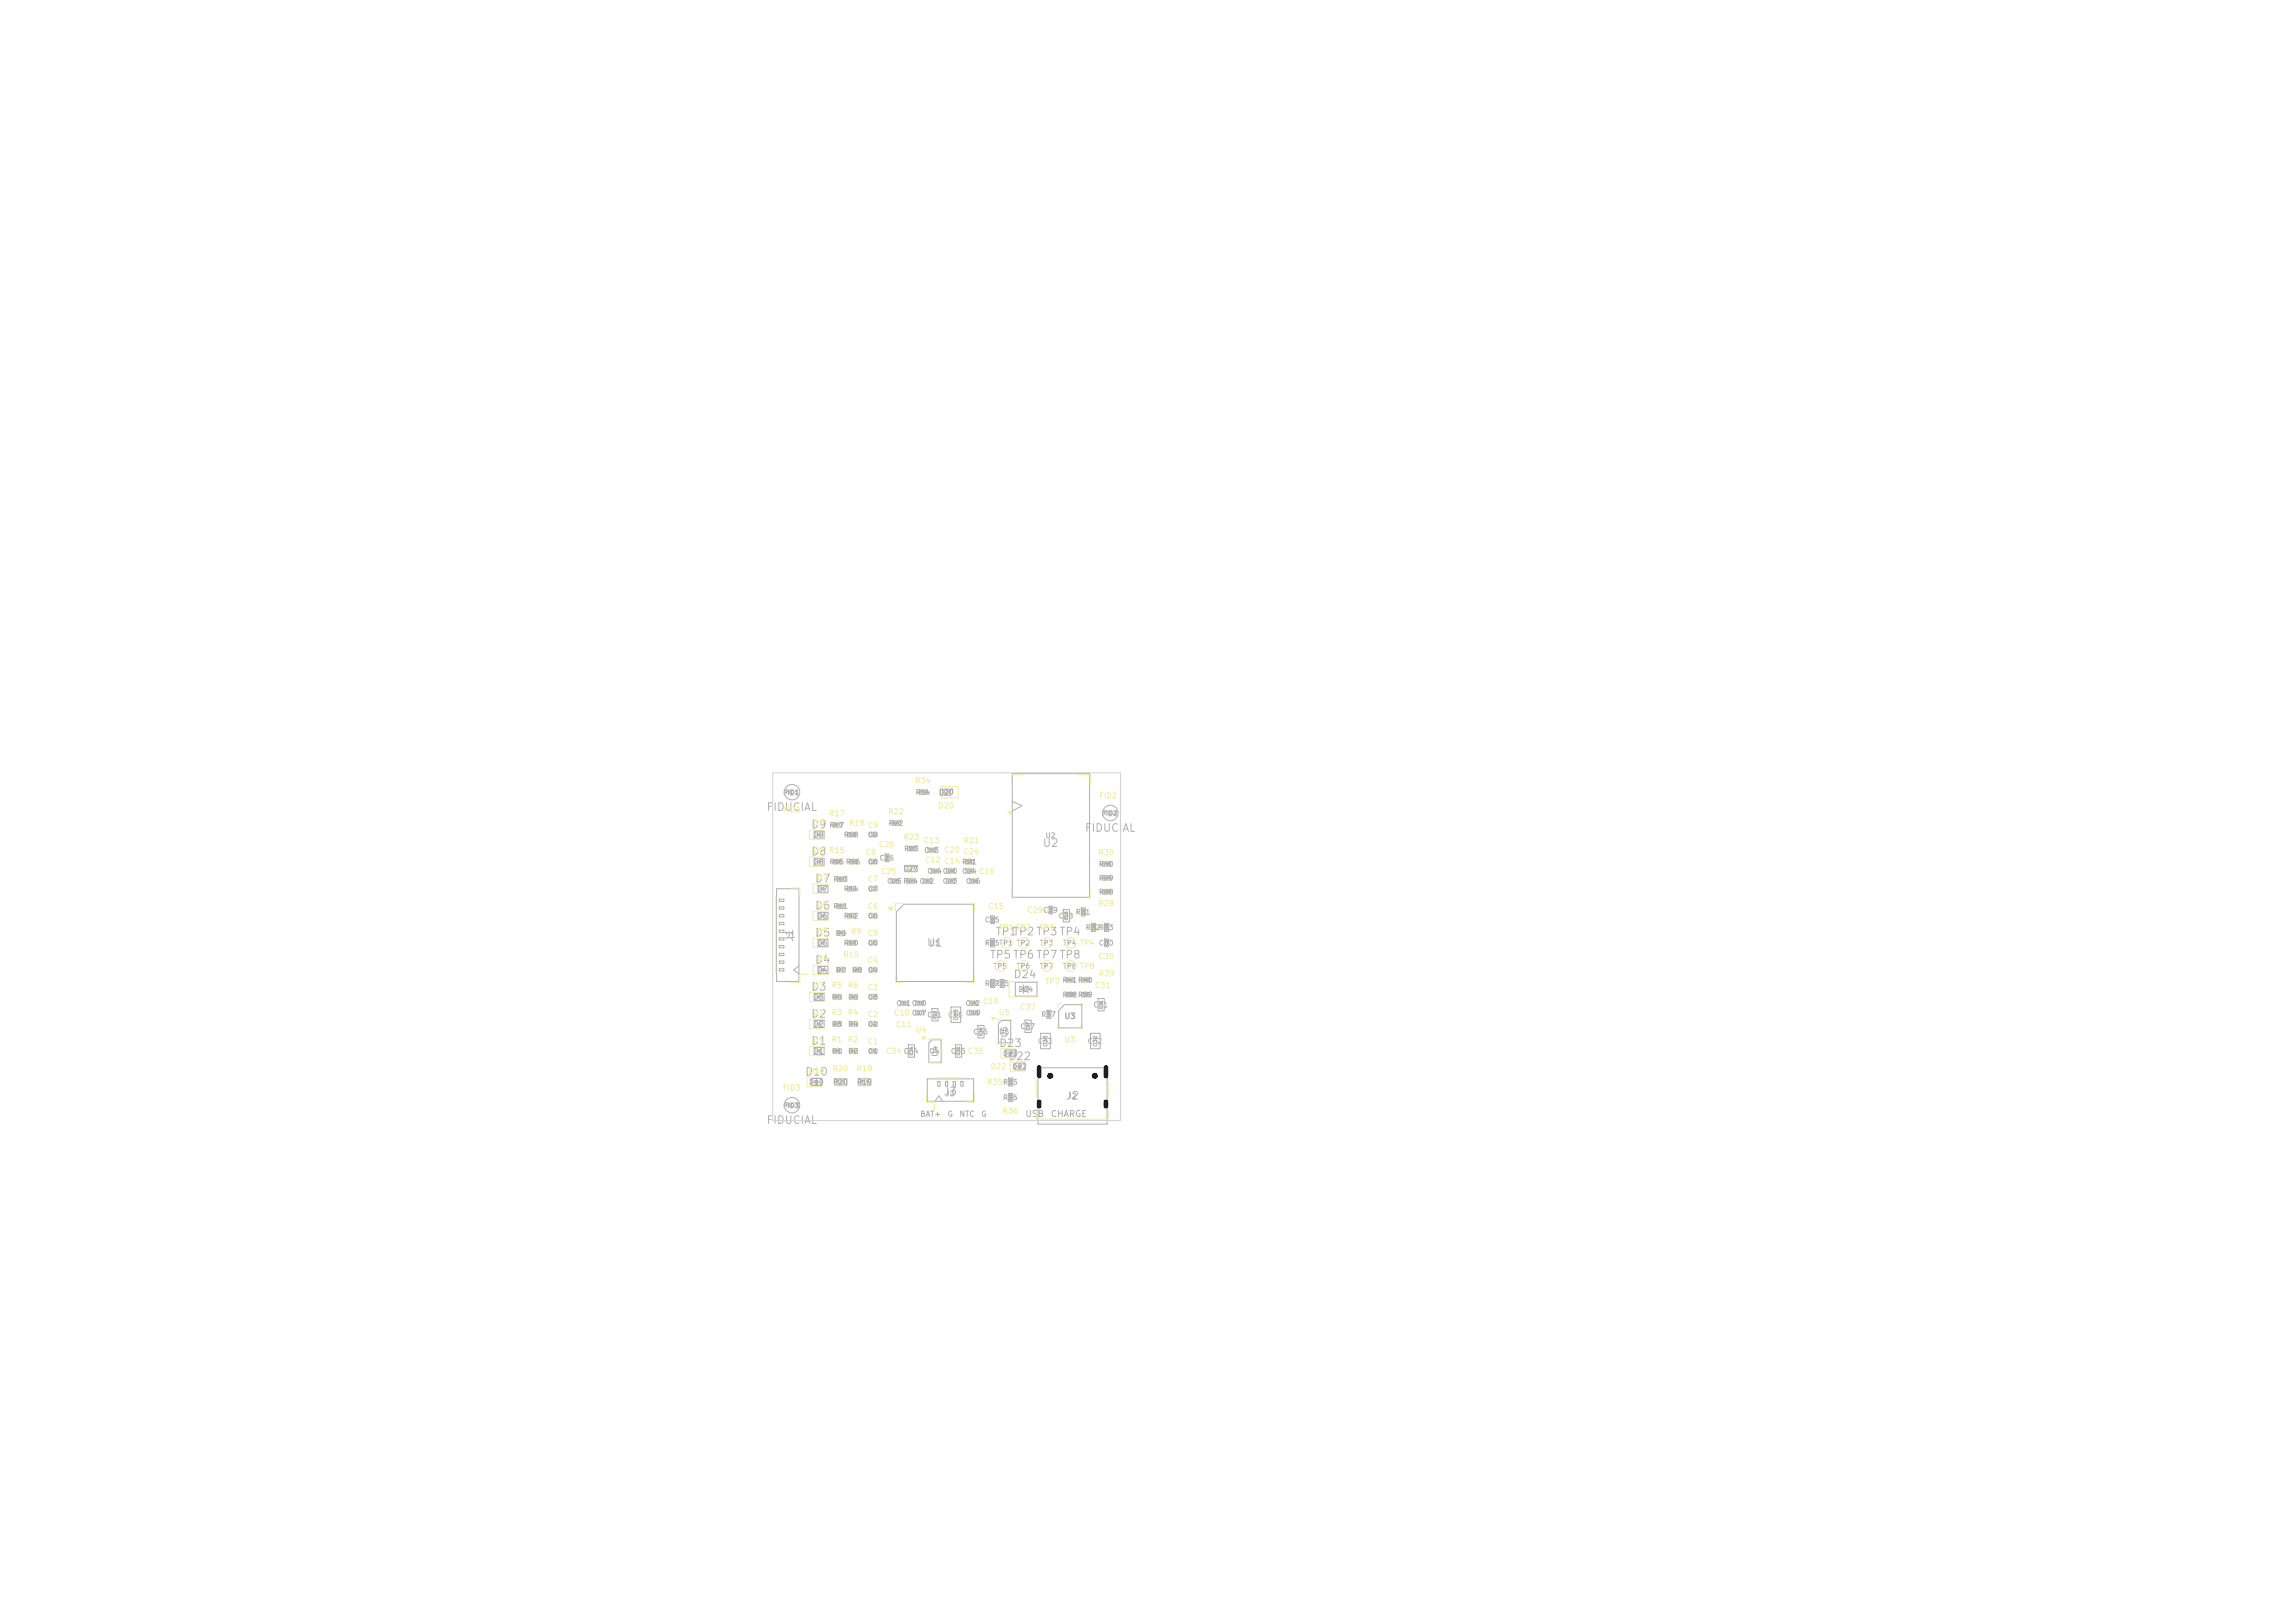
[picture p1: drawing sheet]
<svg xmlns="http://www.w3.org/2000/svg" width="297mm" height="210mm" viewBox="0 0 297 210" stroke-linecap="round" stroke-linejoin="round" font-family="sans-serif">
<defs><g id="words">
<g font-size="1" fill="#afafaf">
<text x="99.1" y="105.2">FIDUCIAL</text>
<text x="104.9" y="107.4">D9</text>
<text x="140.3" y="107.9">FIDUCIAL</text>
<text x="104.9" y="110.9">D8</text>
<text x="134.9" y="109.8">U2</text>
<text x="105.4" y="117.9">D6</text>
<text x="105.4" y="114.4">D7</text>
<text x="102.9" y="122" transform="rotate(-90 102.9 122)">J1</text>
<text x="105.4" y="121.4">D5</text>
<text x="105.4" y="124.9">D4</text>
<text x="119.9" y="122.7">U1</text>
<text x="128" y="124.3">TP5TP6TP7TP8</text>
<text x="128.8" y="121.3">TP1</text>
<text x="131" y="121.3">TP2TP3TP4</text>
<text x="104.9" y="128.4">D3</text>
<text x="104.9" y="131.9">D2</text>
<text x="131.1" y="126.8">D24</text>
<text x="104.9" y="135.4">D1</text>
<text x="129.2" y="135.7">D23</text>
<text x="130.4" y="137.4">D22</text>
<text x="104.1" y="139.4">D10</text>
<text x="122" y="142">J3</text>
<text x="137.8" y="142.5">J2</text>
<text x="99.1" y="145.7">FIDUCIAL</text>
</g>
<g font-size=".8" fill="#afafaf">
<text x="137.7" y="132">U3</text>
<text x="132.6" y="144.7">USB</text>
<text x="135.9" y="144.7">CHARGE</text>
</g>
<g font-size=".7" fill="#f2eda1">
<text x="118.4" y="101.5">R34</text>
<text x="101.2" y="105.3">FID1</text>
<text x="105.2" y="107">D9</text>
<text x="107.2" y="105.8">R17</text>
<text x="109.8" y="107">R18</text>
<text x="112.2" y="107.3">C9</text>
<text x="114.9" y="105.5">R22</text>
<text x="121.4" y="104.8">D20</text>
<text x="142.2" y="103.5">FID2</text>
<text x="105.2" y="110.5">D8</text>
<text x="107.2" y="110.5">R15</text>
<text x="112" y="110.8">C8</text>
<text x="113.7" y="109.8">C26</text>
<text x="113.9" y="113.3">C25</text>
<text x="116.9" y="108.8">R23</text>
<text x="119.5" y="109.3">C13</text>
<text x="119.6" y="111.8">C12</text>
<text x="122.1" y="110.5">C20</text>
<text x="122.1" y="112">C14 R21</text>
<text x="124.6" y="109.3">R21</text>
<text x="124.6" y="110.7">C24</text>
<text x="142.1" y="110.8">R30</text>
<text x="105.7" y="114">D7</text>
<text x="105.7" y="117.5">D6</text>
<text x="112.2" y="114.3">C7</text>
<text x="112.2" y="117.8">C6</text>
<text x="127.8" y="117.8">C15</text>
<text x="132.9" y="118.3">C29C29</text>
<text x="142.1" y="117.4">R28</text>
<text x="105.7" y="121">D5</text>
<text x="105.7" y="124.5">D4</text>
<text x="109.1" y="124">R10</text>
<text x="110.1" y="121">R9</text>
<text x="112.2" y="121.3">C5</text>
<text x="112.2" y="124.8">C4</text>
<text x="129.2" y="120.5">TP1 TP2</text>
<text x="134.4" y="120.5">TP3</text>
<text x="142.1" y="124.3">C30</text>
<text x="105.2" y="128">D3</text>
<text x="105.2" y="131.5">D2</text>
<text x="107.6" y="128">R5</text>
<text x="107.6" y="131.5">R3</text>
<text x="109.7" y="128">R6</text>
<text x="109.7" y="131.5">R4</text>
<text x="112.2" y="128.3">C3</text>
<text x="112.2" y="131.8">C2</text>
<text x="115.6" y="131.6">C10 C17</text>
<text x="127.1" y="130.1">C19</text>
<text x="129.2" y="131.5">U5</text>
<text x="131.9" y="130.8">C37</text>
<text x="135.2" y="127.5">TP7</text>
<text x="141.6" y="128">C31</text>
<text x="142.1" y="126.5">R39</text>
<text x="105.2" y="135">D1</text>
<text x="107.6" y="135">R1</text>
<text x="109.7" y="135">R2</text>
<text x="112.2" y="135.3">C1</text>
<text x="114.6" y="136.5">C34 C34</text>
<text x="115.9" y="133.1">C11</text>
<text x="118.4" y="133.8">U4</text>
<text x="137.7" y="135">U3</text>
<text x="101.2" y="141.3">FID3</text>
<text x="104.6" y="139">D10</text>
<text x="107.7" y="138.8">R20</text>
<text x="110.8" y="138.8">R19</text>
<text x="127.7" y="140.5">R35R35</text>
<text x="128.1" y="138.5">D22</text>
<text x="129.7" y="144.3">R36</text>
</g>
<g font-size=".7" fill="#afafaf">
<text x="101.3" y="103.1">FID1</text>
<text x="107.3" y="107.3">R17</text>
<text x="114.9" y="107">R22</text>
<text x="118.4" y="103">R34</text>
<text x="121.4" y="103">D20</text>
<text x="142.5" y="105.8">FID2</text>
<text x="105.3" y="112">D8</text>
<text x="105.3" y="108.5">D9</text>
<text x="107.3" y="112">R15R16</text>
<text x="109.1" y="108.5">R18</text>
<text x="112.3" y="112">C8</text>
<text x="112.3" y="108.5">C9</text>
<text x="113.7" y="111.5">C26</text>
<text x="116.8" y="112.9">C27</text>
<text x="116.9" y="110.3">R23</text>
<text x="119.5" y="110.5">C13</text>
<text x="119.9" y="113.2">C14C20</text>
<text x="124.4" y="113.2">C24 C16</text>
<text x="135.2" y="108.6">U2</text>
<text x="142.1" y="112.3">R30</text>
<text x="105.8" y="119">D6</text>
<text x="105.8" y="115.5">D7</text>
<text x="107.8" y="117.8">R11</text>
<text x="107.8" y="114.3">R13</text>
<text x="109.1" y="119">R12</text>
<text x="109.1" y="115.5">R14</text>
<text x="112.3" y="115.5">C7</text>
<text x="112.3" y="119">C6</text>
<text x="114.7" y="114.5">C25R24C12</text>
<text x="121.9" y="114.5">C23</text>
<text x="124.9" y="114.5">C16</text>
<text x="127.4" y="119.5">C15</text>
<text x="136.9" y="119">C28</text>
<text x="139.1" y="118.5">R31</text>
<text x="142.1" y="114.1">R29</text>
<text x="142.1" y="115.9">R28</text>
<text x="101.7" y="121.5">J1</text>
<text x="105.8" y="122.5">D5</text>
<text x="108.1" y="121.3">R9</text>
<text x="109.1" y="122.5">R10</text>
<text x="112.3" y="122.5">C5</text>
<text x="120.2" y="122.5">U1</text>
<text x="127.4" y="122.5">R26TP1 TP2</text>
<text x="128.5" y="125.5">TP5</text>
<text x="131.5" y="125.5">TP6</text>
<text x="134.5" y="122.5">TP3</text>
<text x="134.5" y="125.5">TP7</text>
<text x="137.5" y="125.5">TP8 TP8</text>
<text x="137.5" y="122.5">TP4 TP4 C30</text>
<text x="140.4" y="120.5">R32R33</text>
<text x="105.3" y="129.5">D3</text>
<text x="105.8" y="126">D4</text>
<text x="107.6" y="129.5">R5</text>
<text x="108.1" y="126">R7</text>
<text x="109.7" y="129.5">R6</text>
<text x="110.2" y="126">R8</text>
<text x="112.3" y="126">C4</text>
<text x="112.3" y="129.5">C3</text>
<text x="115.9" y="130.3">C11C10</text>
<text x="119.9" y="131.8">C21</text>
<text x="122.6" y="131.8">C18</text>
<text x="124.9" y="130.3">C22</text>
<text x="124.9" y="131.6">C19</text>
<text x="127.4" y="127.8">R27</text>
<text x="128.6" y="127.8">R25</text>
<text x="131.7" y="128.5">D24</text>
<text x="134.7" y="131.8">R37</text>
<text x="137.4" y="127.3">R41R40</text>
<text x="137.4" y="129.2">R38R39</text>
<text x="141.4" y="130.5">C31</text>
<text x="105.3" y="136.5">D1</text>
<text x="105.3" y="133">D2</text>
<text x="107.6" y="133">R3</text>
<text x="107.6" y="136.5">R1</text>
<text x="109.7" y="133">R4</text>
<text x="109.7" y="136.5">R2</text>
<text x="112.3" y="136.5">C1</text>
<text x="112.3" y="133">C2</text>
<text x="120.2" y="136.5">U4</text>
<text x="121.5" y="136.8" transform="rotate(-90 121.5 136.8)">U4</text>
<text x="123" y="136.5">C35 C35</text>
<text x="125.9" y="134">C36</text>
<text x="129.2" y="134">U5</text>
<text x="129.7" y="136.8">D23</text>
<text x="130.5" y="134.3" transform="rotate(-90 130.5 134.3)">U5</text>
<text x="132" y="133.3">C37</text>
<text x="134.2" y="135.2">C33</text>
<text x="137.7" y="132">U</text>
<text x="140.7" y="135.2">C32</text>
<text x="101.3" y="143.6">FID3</text>
<text x="104.6" y="140.5">D10</text>
<text x="107.7" y="140.5">R20</text>
<text x="110.8" y="140.5">R19</text>
<text x="122.3" y="142">J</text>
<text x="129.7" y="142.5">R36</text>
<text x="130.9" y="138.5">D22</text>
<text x="119" y="144.7">BAT+</text>
<text x="122.6" y="144.7">G</text>
<text x="124.1" y="144.7">NTC</text>
<text x="126.9" y="144.7">G</text>
</g>
<g font-size=".5" fill="#afafaf">
<text x="124.1" y="132.1" transform="rotate(-90 124.1 132.1)">C18</text>
<text x="135.7" y="135.5" transform="rotate(-90 135.7 135.5)">C33</text>
<text x="142.1" y="135.5" transform="rotate(-90 142.1 135.5)">C32</text>
</g>
<g font-size=".4" fill="#afafaf">
<text x="121.9" y="102.8">D20</text>
<text x="117.3" y="112.7">C27</text>
<text x="138.3" y="119.1" transform="rotate(-90 138.3 119.1)">C28</text>
<text x="121.3" y="131.9" transform="rotate(-90 121.3 131.9)">C21</text>
<text x="142.8" y="130.6" transform="rotate(-90 142.8 130.6)">C31</text>
<text x="118.2" y="136.6" transform="rotate(-90 118.2 136.6)">C34</text>
<text x="124.3" y="136.6" transform="rotate(-90 124.3 136.6)">C35</text>
<text x="127.2" y="134.1" transform="rotate(-90 127.2 134.1)">C36</text>
<text x="133.3" y="133.4" transform="rotate(-90 133.3 133.4)">C37</text>
<text x="108.2" y="140.3">R20</text>
<text x="111.3" y="140.3">R19</text>
</g>
<g font-size=".3" fill="#afafaf">
<text x="107.9" y="106.9">R17</text>
<text x="115.6" y="106.7">R22</text>
<text x="119.1" y="102.7">R34</text>
<text x="107.9" y="111.7">R15</text>
<text x="108.4" y="113.9">R13</text>
<text x="109.8" y="108.2">R18</text>
<text x="110" y="111.7">R16</text>
<text x="112.7" y="111.7">C8</text>
<text x="112.7" y="108.2">C9</text>
<text x="115" y="111.4" transform="rotate(-90 115 111.4)">C26</text>
<text x="117.6" y="110">R23</text>
<text x="120.2" y="110.2">C13</text>
<text x="120.6" y="112.9">C14</text>
<text x="122.6" y="112.9">C20</text>
<text x="125.1" y="111.7">R21</text>
<text x="125.1" y="112.9">C24</text>
<text x="142.8" y="113.8">R29</text>
<text x="142.8" y="112">R30</text>
<text x="108.4" y="117.4">R11</text>
<text x="109.8" y="118.7">R12</text>
<text x="109.8" y="115.2">R14</text>
<text x="112.7" y="115.2">C7</text>
<text x="112.7" y="118.7">C6</text>
<text x="115.4" y="114.2">C25</text>
<text x="117.5" y="114.2">R24</text>
<text x="119.6" y="114.2">C12</text>
<text x="122.6" y="114.2">C23</text>
<text x="125.6" y="114.2">C16</text>
<text x="128.6" y="119.4" transform="rotate(-90 128.6 119.4)">C15</text>
<text x="136.2" y="118.1" transform="rotate(-90 136.2 118.1)">C29</text>
<text x="140.4" y="118.4" transform="rotate(-90 140.4 118.4)">R31</text>
<text x="142.8" y="115.6">R28</text>
<text x="108.6" y="125.7">R7</text>
<text x="108.6" y="120.9">R9</text>
<text x="109.8" y="122.2">R10</text>
<text x="110.7" y="125.7">R8</text>
<text x="112.7" y="125.7">C4</text>
<text x="112.7" y="122.2">C5</text>
<text x="128.6" y="122.4" transform="rotate(-90 128.6 122.4)">R26</text>
<text x="141.7" y="120.4" transform="rotate(-90 141.7 120.4)">R32</text>
<text x="143.4" y="122.4" transform="rotate(-90 143.4 122.4)">C30</text>
<text x="143.4" y="120.4" transform="rotate(-90 143.4 120.4)">R33</text>
<text x="108.1" y="129.2">R5</text>
<text x="110.2" y="129.2">R6</text>
<text x="112.7" y="129.2">C3</text>
<text x="116.6" y="130">C11</text>
<text x="118.6" y="130">C10</text>
<text x="118.6" y="131.2">C17</text>
<text x="125.6" y="130">C22</text>
<text x="125.6" y="131.2">C19</text>
<text x="128.6" y="127.7" transform="rotate(-90 128.6 127.7)">R27</text>
<text x="129.9" y="127.7" transform="rotate(-90 129.9 127.7)">R25</text>
<text x="135.9" y="131.7" transform="rotate(-90 135.9 131.7)">R37</text>
<text x="138.1" y="127">R41</text>
<text x="140.1" y="128.9">R39</text>
<text x="140.1" y="127">R40</text>
<text x="108.1" y="132.7">R3</text>
<text x="108.1" y="136.2">R1</text>
<text x="110.2" y="132.7">R4</text>
<text x="110.2" y="136.2">R2</text>
<text x="112.7" y="136.2">C1</text>
<text x="112.7" y="132.7">C2</text>
<text x="131" y="142.4" transform="rotate(-90 131 142.4)">R36</text>
<text x="131" y="140.4" transform="rotate(-90 131 140.4)">R35</text>
</g>
</g></defs>
<g fill="none" stroke="#afafaf" stroke-width=".13">
<path d="M100.5 115h2.9v12h-2.9zM100.8 116.4h.6v.3h-.6zM100.8 117.4h.6v.3h-.6zM100.8 118.4h.6v.3h-.6zM100.8 119.4h.6v.3h-.6zM105.4 111.1h1.2v.9h-1.2zM105.4 107.6h1.2v.9h-1.2zM105.6 111.5h.2M105.6 108h.2M105.8 111.5l.3-.2v.4zM105.8 107.8v.4M105.8 111.3v.4"/>
<path d="M105.8 108l.3-.2v.4zM105.8 114.6h1.3v.9h-1.3zM105.8 118.1h1.3v.9h-1.3zM106.1 111.5h.1M106.1 108h.1M106.2 118.5h.1M106.2 115h.1M106.3 114.8v.4M106.3 118.3v.4M106.3 115l.3-.2v.4zM106.3 118.5l.3-.2v.4zM106.6 118.5h.1"/>
<path d="M106.6 115h.1M107.8 111.2h1.1v.6h-1.1zM107.8 106.5h1.1v.5h-1.1zM108.3 117h1.1v.5h-1.1zM108.3 113.5h1.1v.5h-1.1zM109.7 118.2h1v.6h-1zM109.7 114.7h1v.6h-1zM109.7 107.7h1v.6h-1zM109.9 111.2h1.1v.6h-1.1zM112.5 114.8h1v.4h-1zM112.5 111.2h1v.6h-1zM112.5 118.2h1v.6h-1z"/>
<path d="M112.5 107.8h1v.4h-1zM114.5 110.5h.6v1h-.6zM115.3 113.8h1v.4h-1zM115.5 106.2h1v.6h-1zM116 118l1-1h9v10h-10zM117.1 112h1.6v.8h-1.6zM117.4 113.7h1v.6h-1zM117.5 109.5h1v.6h-1zM119 102.2h1v.6h-1zM119.5 113.8h1v.4h-1zM120.1 109.8h1v.4h-1zM120.5 112.5h1v.4h-1z"/>
<path d="M121.7 102.1h1.6v.5l-.3 .3h-1.3zM122.5 113.8h1v.4h-1zM122.5 112.5h1v.4h-1zM125 111.2h1v.6h-1zM125 112.5h1v.4h-1zM125.5 113.8h1v.4h-1zM128.2 118.5h.5v1h-.5zM131 100.1h10v16h-10zM131 103.7l1.2 .6-1.2 .7M135.8 117.2h.4v1h-.4zM137.6 117.7h.8v1.6h-.8zM139.9 117.5h.6v1h-.6z"/>
<path d="M141.2 119.5h.6v1h-.6zM142.7 113.3h1v.6h-1zM142.7 115.1h1v.6h-1zM142.7 111.5h1v.6h-1zM142.9 119.5h.6v1h-.6zM100.8 120.4h.6v.3h-.6zM100.8 121.4h.6v.3h-.6zM100.8 122.4h.6v.3h-.6zM100.8 123.4h.6v.3h-.6zM100.8 124.4h.6v.3h-.6zM100.8 125.4h.6v.2h-.6zM103.4 125l-.7 .5 .7 .5"/>
<path d="M105.1 139.6h1.2v.9h-1.2zM105.4 128.6h1.2v.9h-1.2zM105.4 132.1h1.2v.9h-1.2zM105.4 135.6h1.2v.9h-1.2zM105.5 139.8v.4M105.6 136h.2M105.6 129h.2M105.6 132.5h.2M105.8 128.8v.4M105.8 132.3v.4M105.8 135.8v.4M105.8 129l.3-.2v.4z"/>
<path d="M105.8 132.5l.3-.2v.4zM105.8 136l.3-.2v.4zM105.8 121.6h1.3v.9h-1.3zM105.8 125.1h1.3v.9h-1.3zM106.1 136h.1M106.1 129h.1M106.1 132.5h.1M106.2 122h.1M106.2 125.5h.1M106.3 122l.3-.2v.4zM106.3 121.8v.4M106.3 125.3v.4"/>
<path d="M106.3 125.5l.3-.2v.4zM106.6 122h.1M106.6 125.5h.1M107.8 128.7h1.1v.6h-1.1zM107.8 132.2h1.1v.6h-1.1zM107.8 135.7h1.1v.6h-1.1zM108 139.6h1.6v.8h-1.6zM108.3 125.2h1.1v.6h-1.1zM108.3 120.5h1.1v.5h-1.1zM109.7 121.7h1v.6h-1zM109.9 132.2h1.1v.6h-1.1zM109.9 128.7h1.1v.6h-1.1z"/>
<path d="M109.9 135.7h1.1v.6h-1.1zM110.4 125.2h1.1v.6h-1.1zM111.1 139.6h1.6v.8h-1.6zM112.5 135.8h1v.4h-1zM112.5 125.2h1v.6h-1zM112.5 128.8h1v.4h-1zM112.5 121.8h1v.4h-1zM112.5 132.2h1v.6h-1zM116.5 129.5h1v.6h-1zM117.5 135.2h.9v1.6h-.9zM118.5 129.5h1v.6h-1zM118.5 130.8h1v.5h-1z"/>
<path d="M120 139.6h6v2.9h-6zM120.2 134.9l.4-.4h1.2v3h-1.6zM120.6 130.5h.8v1.6h-.8zM121.4 139.9h.2v.6h-.2zM122.4 139.9h.2v.6h-.2zM123.1 130.3h1.2v2h-1.2zM123.4 139.9h.2v.6h-.2zM123.6 135.2h.9v1.6h-.9zM124.4 139.9h.2v.6h-.2zM125.5 129.5h1v.6h-1zM125.5 130.8h1v.5h-1zM126.5 132.7h.9v1.6h-.9z"/>
<path d="M128.2 121.5h.5v1h-.5zM128.2 126.7h.5v1.1h-.5zM129.2 132.5l.4-.4h1.2v2.8h-1.6zM129.4 126.7h.6v1.1h-.6zM130.1 135.9h1.3v.9h-1.3zM130.5 136.3h.1M130.5 139.5h.6v1h-.6zM130.6 136.3l.3-.2v.4zM130.6 136.1v.4M130.9 136.3h.1M131.3 137.6h1.3v.9h-1.3zM131.4 127.1h2.8v1.8h-2.8z"/>
<path d="M131.6 138h.2M131.8 138l.3-.2v.4zM131.8 137.8v.4M132 128h.4M132.1 138h.1M132.4 127.5v1.1M132.4 128l.6-.4v.8zM132.6 132h.9v1.6h-.9zM133 128h.5M134.3 138.2h9v7.3h-9zM134.7 133.7h1.2v2h-1.2zM135.5 130.7h.5v1.1h-.5z"/>
<path d="M137 130.8l.8-.8h2.2v3h-3zM138 126.5h1v.6h-1zM138 128.4h1v.6h-1zM140 128.4h1v.6h-1zM140 126.5h1v.6h-1zM141.1 133.7h1.3v2h-1.3zM142.1 129.2h.8v1.6h-.8zM142.9 121.5h.6v1h-.6zM105.4 140h.1M105.5 140l.3-.2v.4zM105.8 140h.1M121 142.5l.5-.7 .5 .7"/>
<path d="M130.5 141.5h.6v1h-.6z"/>
<circle cx="102.5" cy="102.5" r="1"/>
<circle cx="143.7" cy="105.2" r="1"/>
<circle cx="102.5" cy="143" r="1"/>
</g>
<g fill="none" stroke="#f2eda1" stroke-width=".13">
<path d="M100.4 116.1v9.8M102.4 114.9h1.1v1M106.7 107.4h-2v1.2h2M106.7 110.9h-2v1.2h2M107.2 114.4h-2v1.2h2M107.2 117.9h-2v1.2h2M108.2 111.1h.3M108.2 111.9h.3M108.2 106.4h.3M108.2 107.1h.3M108.7 116.9h.3M108.7 117.6h.3"/>
<path d="M108.7 113.4h.3M108.7 114.1h.3M110 118.1h.4M110 118.9h.4M110 114.6h.4M110 115.4h.4M110 107.6h.4M110 108.4h.4M110.3 111.1h.3M110.3 111.9h.3M112.9 118.9h.2M112.9 111.1h.2"/>
<path d="M112.9 114.6h.2M112.9 115.4h.2M112.9 111.9h.2M112.9 118.1h.2M112.9 107.6h.2M112.9 108.4h.2M114.4 110.9v.2M115.2 110.9v.2M115.7 113.6h.2M115.7 114.4h.2M115.8 106.1h.4M115.8 106.9h.4"/>
<path d="M116.8 116.9h-.9v.9M117.7 113.6h.4M117.7 114.4h.4M117.8 111.9h.2M117.8 112.9h.2M117.8 109.4h.4M117.8 110.2h.4M119.3 102.1h.4M119.3 102.9h.4M119.9 113.6h.2M119.9 114.4h.2M120.5 109.6h.2"/>
<path d="M120.5 110.4h.2M120.9 112.3h.2M120.9 113.1h.2M121.7 101.8h2.3v1.4h-2.3M122.9 113.6h.2M122.9 114.4h.2M122.9 112.3h.2M122.9 113.1h.2M125.2 116.9h.9v.9M125.3 111.1h.4M125.3 111.9h.4M125.4 112.3h.2"/>
<path d="M125.4 113.1h.2M125.9 113.6h.2M125.9 114.4h.2M128.1 118.9v.2M128.8 118.9v.2M130.9 115.1v1.1h.3M132.5 100.3h-1.6v1.3M135.6 117.6v.3M136.4 117.6v.3M137.5 118.4v.2M138.5 118.4v.2M139.5 100.3h1.6v1.3"/>
<path d="M139.8 117.8v.4M140.6 117.8v.4M141.1 115.1v1.1h-.3M141.1 119.8v.4M141.9 119.8v.4M142.8 119.8v.4M143 113.2h.4M143 114h.4M143 115h.4M143 115.8h.4M143 111.4h.4M143 112.2h.4"/>
<path d="M143.6 119.8v.4M104.5 126.1h-1v1h-1.1M106.4 139.4h-2v1.2h2M106.7 128.4h-2v1.2h2M106.7 131.9h-2v1.2h2M106.7 135.4h-2v1.2h2M107.2 121.4h-2v1.2h2M107.2 124.9h-2v1.2h2M108.2 128.6h.3M108.2 129.4h.3M108.2 135.6h.3M108.2 136.4h.3"/>
<path d="M108.2 132.1h.3M108.2 132.9h.3M108.6 139.5h.4M108.7 125.1h.3M108.7 125.9h.3M108.7 120.4h.3M108.7 121.1h.3M110 121.6h.4M110 122.4h.4M110.3 128.6h.3M110.3 129.4h.3M110.3 135.6h.3"/>
<path d="M110.3 136.4h.3M110.3 132.1h.3M110.3 132.9h.3M110.8 125.1h.3M110.8 125.9h.3M111.7 139.5h.4M112.9 135.6h.2M112.9 136.4h.2M112.9 132.1h.2M112.9 132.9h.2M112.9 125.1h.2M112.9 125.9h.2"/>
<path d="M112.9 128.6h.2M112.9 129.4h.2M112.9 121.6h.2M112.9 122.4h.2M115.9 126.2v.9h.9M116.9 129.4h.2M116.9 130.2h.2M117.4 135.9v.2M118.5 135.9v.2M118.9 129.4h.2M118.9 130.2h.2M118.9 130.7h.2"/>
<path d="M118.9 131.4h.2M120.1 134.5h1.8M120.1 137.5h1.8M120.5 131.2v.2M121.1 139.5h3.8M121.5 131.2v.2M121.9 135.6v.8M123 131v.6M123.5 135.9v.2M124.4 131v.6M124.6 135.9v.2M125.8 129.4h.3"/>
<path d="M125.8 130.2h.3M125.9 130.7h.2M125.9 131.4h.2M126.1 126.2v.9h-.9M126.4 133.4v.2M127.5 133.4v.2M128.1 121.8v.4M128.1 127.1v.3M128.8 121.8v.4M128.8 127.1v.3M129.1 132h1.8M129.1 135h1.8"/>
<path d="M129.3 127.1v.3M130.1 127.1v.3M130.4 139.8v.4M130.9 133.1v.8M131.2 139.8v.4M131.5 135.7h-2v1.2h2M132.5 132.7v.2M132.7 137.4h-2v1.2h2M133.6 132.7v.2M134.1 139.9v2M134.4 127h-3.8v2h3.8M134.6 134.4v.6"/>
<path d="M135.4 131.1v.3M136 134.4v.6M136.1 131.1v.3M136.9 132.6v.5h.5M137.4 129.9h-.5v.5M138.3 128.3h.4M138.3 129.1h.4M138.3 126.4h.4M138.3 127.2h.4M139.6 129.9h.5v.5M140.1 132.6v.5h-.5M140.3 128.3h.4"/>
<path d="M140.3 129.1h.4M140.3 126.4h.4M140.3 127.2h.4M141 134.4v.6M142 129.9v.2M142.5 134.4v.6M142.8 121.9v.2M143 129.9v.2M143.5 139.9v2M143.6 121.9v.2M108.6 140.5h.4M111.7 140.5h.4"/>
<path d="M119.9 141.5v1.1h1v1M126.1 141.5v1.1h-1M130.4 141.8v.4M131.2 141.8v.4M134.1 143.8v1h9.4v-1"/>
<circle cx="129.5" cy="125" r=".7"/>
<circle cx="130.2" cy="122" r=".7"/>
<circle cx="132.5" cy="125" r=".7"/>
<circle cx="132.5" cy="122" r=".7"/>
<circle cx="135.5" cy="125" r=".7"/>
<circle cx="135.5" cy="122" r=".7"/>
<circle cx="138.5" cy="125" r=".7"/>
<circle cx="138.5" cy="122" r=".7"/>
</g>
<g fill="#f2eda1" stroke="#f2eda1" stroke-width=".13">
<path d="M130.4 105h.5v.5z"/>
<path d="M128.3 131.7h.5l-.3 .3z"/>
<path d="M114.9 117.4h.7l-.4 .4z"/>
<path d="M119.3 134.2h.5l-.3 .3z"/>
</g>
<path d="M100 100h45v45h-45z" fill="none" stroke="#d0d2cd" stroke-width=".13"/>
<g fill="#000" stroke="#000" stroke-width=".13">
<circle cx="135.9" cy="139.2" r=".33"/>
<circle cx="141.7" cy="139.2" r=".33"/>
</g>
<path d="M134.5 138.1v1.1M143.1 138.1v1.1M134.5 142.6v.6M143.1 142.6v.6" fill="none" stroke="#000" stroke-width=".6"/>
<use href="#words"/>
</svg>
